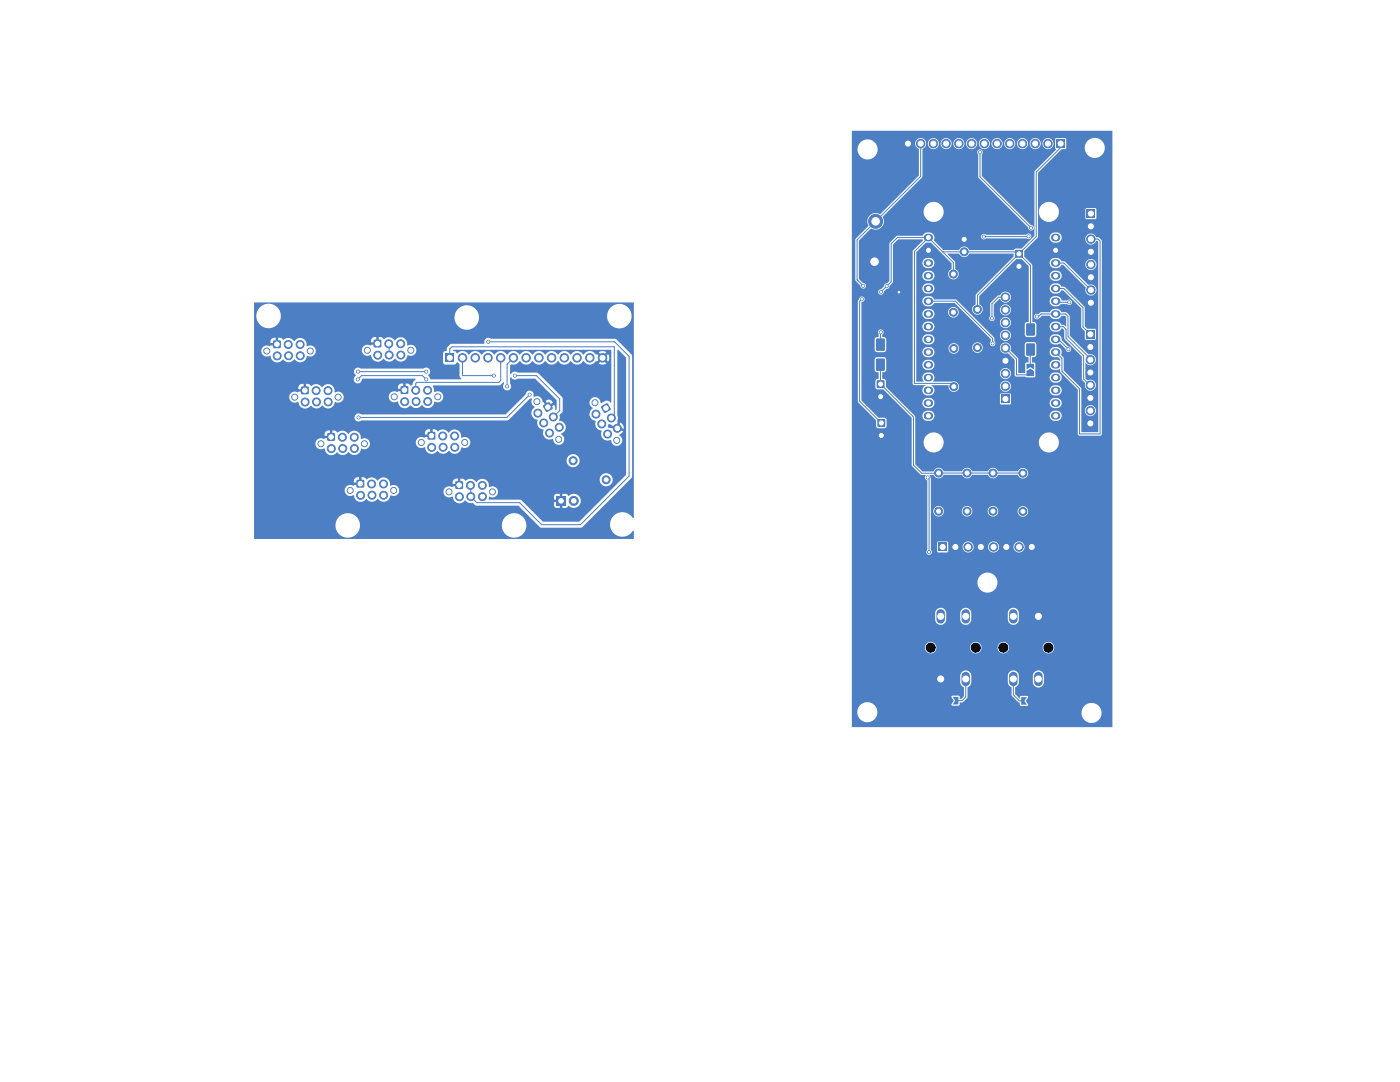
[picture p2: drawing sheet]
<svg xmlns="http://www.w3.org/2000/svg" width="279mm" height="216mm" viewBox="0 0 279 216" stroke-linecap="round" stroke-linejoin="round" font-family="sans-serif">
<path d="M216.9 41.8h1.7v1.7h-1.7z" fill="#4d7fc4"/>
<g fill="#4d7fc4" stroke="#4d7fc4" stroke-width=".2">
<circle cx="217.7" cy="45.2" r=".85"/>
<circle cx="217.7" cy="47.7" r=".85"/>
<circle cx="217.7" cy="50.2" r=".85"/>
<circle cx="217.7" cy="52.8" r=".85"/>
<circle cx="217.7" cy="55.3" r=".85"/>
<circle cx="217.7" cy="57.9" r=".85"/>
<circle cx="217.7" cy="60.4" r=".85"/>
</g>
<path d="M111.1 99h1.8v1.8h-1.8z" fill="#4d7fc4"/>
<g fill="#4d7fc4" stroke="#4d7fc4" stroke-width=".2">
<circle cx="114.5" cy="99.9" r=".9"/>
<circle cx="58.8" cy="79.2" r=".6"/>
<circle cx="67.5" cy="79.2" r=".6"/>
</g>
<path d="M60.1 77.2l.2-.1h1.2l.1 .3v1.2l-.2 .1-1.2-.1-.2-.2z" fill="#4d7fc4"/>
<g fill="#4d7fc4" stroke="#4d7fc4" stroke-width=".2">
<circle cx="63.1" cy="77.9" r=".8"/>
<circle cx="65.5" cy="77.9" r=".8"/>
<circle cx="65.5" cy="80.2" r=".8"/>
<circle cx="63.2" cy="80.2" r=".8"/>
<circle cx="60.9" cy="80.2" r=".8"/>
<circle cx="69.9" cy="97.9" r=".6"/>
<circle cx="78.6" cy="97.9" r=".6"/>
</g>
<path d="M71.2 95.8l.2-.1 1.2 .1 .1 .2v1.2l-.3 .1h-1.2l-.1-.3z" fill="#4d7fc4"/>
<g fill="#4d7fc4" stroke="#4d7fc4" stroke-width=".2">
<circle cx="74.2" cy="96.6" r=".8"/>
<circle cx="76.5" cy="96.6" r=".8"/>
<circle cx="76.6" cy="98.8" r=".8"/>
<circle cx="74.2" cy="98.8" r=".8"/>
<circle cx="72" cy="98.8" r=".8"/>
</g>
<path d="M210.8 27.8h1.7v1.7h-1.7z" fill="#4d7fc4"/>
<g fill="#4d7fc4" stroke="#4d7fc4" stroke-width=".2">
<circle cx="209.1" cy="28.7" r=".85"/>
<circle cx="206.6" cy="28.7" r=".85"/>
<circle cx="204.1" cy="28.7" r=".85"/>
<circle cx="201.5" cy="28.7" r=".85"/>
<circle cx="199" cy="28.7" r=".85"/>
<circle cx="196.4" cy="28.7" r=".85"/>
<circle cx="193.9" cy="28.7" r=".85"/>
<circle cx="191.4" cy="28.7" r=".85"/>
<circle cx="188.8" cy="28.7" r=".85"/>
<circle cx="186.3" cy="28.7" r=".85"/>
<circle cx="183.7" cy="28.7" r=".85"/>
<circle cx="181.2" cy="28.7" r=".85"/>
<circle cx="190.3" cy="77.1" r=".8"/>
<circle cx="190.3" cy="69.5" r=".8"/>
<circle cx="84.1" cy="88.3" r=".6"/>
<circle cx="92.8" cy="88.3" r=".6"/>
</g>
<path d="M85.4 86.3l.2-.2 1.2 .1 .1 .2v1.2l-.3 .1h-1.2l-.1-.2z" fill="#4d7fc4"/>
<g fill="#4d7fc4" stroke="#4d7fc4" stroke-width=".2">
<circle cx="88.4" cy="87" r=".8"/>
<circle cx="90.7" cy="87" r=".8"/>
<circle cx="90.8" cy="89.2" r=".8"/>
<circle cx="88.4" cy="89.2" r=".8"/>
<circle cx="86.2" cy="89.3" r=".8"/>
<circle cx="89.6" cy="98.1" r=".6"/>
<circle cx="98.3" cy="98.1" r=".6"/>
</g>
<path d="M90.9 96.1l.2-.1h1.2l.1 .3v1.2l-.3 .1-1.1-.1-.2-.2z" fill="#4d7fc4"/>
<g fill="#4d7fc4" stroke="#4d7fc4" stroke-width=".2">
<circle cx="93.9" cy="96.8" r=".8"/>
<circle cx="96.3" cy="96.8" r=".8"/>
<circle cx="96.3" cy="99.1" r=".8"/>
<circle cx="94" cy="99.1" r=".8"/>
<circle cx="91.7" cy="99.1" r=".8"/>
<circle cx="190.3" cy="54.7" r=".8"/>
<circle cx="190.3" cy="62.3" r=".8"/>
</g>
<path d="M199.8 78.8h1.7v1.7h-1.7z" fill="#4d7fc4"/>
<g fill="#4d7fc4" stroke="#4d7fc4" stroke-width=".2">
<circle cx="200.7" cy="77.1" r=".85"/>
<circle cx="200.7" cy="74.5" r=".85"/>
<circle cx="200.7" cy="72" r=".85"/>
<circle cx="200.7" cy="69.4" r=".85"/>
<circle cx="200.7" cy="66.9" r=".85"/>
<circle cx="200.7" cy="64.4" r=".85"/>
<circle cx="200.7" cy="61.8" r=".85"/>
<circle cx="200.7" cy="59.3" r=".85"/>
<circle cx="53.2" cy="70" r=".6"/>
<circle cx="61.9" cy="70" r=".6"/>
</g>
<path d="M54.6 67.9h1.2l.2 .1 .1 1.2-.2 .2-1.1 .1-.3-.1v-1.2z" fill="#4d7fc4"/>
<g fill="#4d7fc4" stroke="#4d7fc4" stroke-width=".2">
<circle cx="57.5" cy="68.7" r=".8"/>
<circle cx="59.9" cy="68.7" r=".8"/>
<circle cx="59.9" cy="71" r=".8"/>
<circle cx="57.6" cy="71" r=".8"/>
<circle cx="55.3" cy="71" r=".8"/>
<circle cx="78.7" cy="79.2" r=".6"/>
<circle cx="87.4" cy="79.2" r=".6"/>
</g>
<path d="M80 77.1l.2-.1 1.2 .1 .1 .2v1.2l-.3 .1h-1.2l-.1-.3z" fill="#4d7fc4"/>
<g fill="#4d7fc4" stroke="#4d7fc4" stroke-width=".2">
<circle cx="83" cy="77.9" r=".8"/>
<circle cx="85.3" cy="77.9" r=".8"/>
<circle cx="85.4" cy="80.1" r=".8"/>
<circle cx="83" cy="80.1" r=".8"/>
<circle cx="80.8" cy="80.2" r=".8"/>
<circle cx="174.5" cy="52.2" r="1.4"/>
<circle cx="107.2" cy="80.2" r=".6"/>
<circle cx="111.5" cy="87.7" r=".6"/>
</g>
<path d="M108.4 80.8l1-.5h.3l.6 1v.2l-1 .7h-.3l-.6-1z" fill="#4d7fc4"/>
<g fill="#4d7fc4" stroke="#4d7fc4" stroke-width=".2">
<circle cx="110.4" cy="83.2" r=".8"/>
<circle cx="111.6" cy="85.3" r=".8"/>
<circle cx="109.7" cy="86.4" r=".8"/>
<circle cx="108.5" cy="84.4" r=".8"/>
<circle cx="107.3" cy="82.4" r=".8"/>
<circle cx="198.2" cy="94.4" r=".8"/>
<circle cx="198.2" cy="102" r=".8"/>
<circle cx="193" cy="94.4" r=".8"/>
<circle cx="193" cy="102" r=".8"/>
<circle cx="64" cy="88.5" r=".6"/>
<circle cx="72.7" cy="88.5" r=".6"/>
</g>
<path d="M65.4 86.4h1.2l.2 .1 .1 1.2-.1 .2-1.2 .1-.3-.1v-1.2z" fill="#4d7fc4"/>
<g fill="#4d7fc4" stroke="#4d7fc4" stroke-width=".2">
<circle cx="68.3" cy="87.2" r=".8"/>
<circle cx="70.7" cy="87.2" r=".8"/>
<circle cx="70.7" cy="89.5" r=".8"/>
<circle cx="68.4" cy="89.5" r=".8"/>
<circle cx="66.1" cy="89.5" r=".8"/>
<circle cx="118.7" cy="80.4" r=".6"/>
<circle cx="123.1" cy="87.9" r=".6"/>
</g>
<path d="M120 81l1-.5h.2l.7 1v.2l-1 .7h-.3l-.6-1z" fill="#4d7fc4"/>
<g fill="#4d7fc4" stroke="#4d7fc4" stroke-width=".2">
<circle cx="122" cy="83.4" r=".8"/>
<circle cx="123.2" cy="85.5" r=".8"/>
<circle cx="121.3" cy="86.6" r=".8"/>
<circle cx="120.1" cy="84.6" r=".8"/>
<circle cx="118.9" cy="82.6" r=".8"/>
<circle cx="187.3" cy="94.4" r=".8"/>
<circle cx="187.3" cy="102" r=".8"/>
<circle cx="174.7" cy="44.2" r="1.4"/>
</g>
<g fill="none" stroke="#4d7fc4" stroke-width="1.5">
<path d="M185.1 47.4h.4M185.1 49.9h.4M185.1 52.5h.4M185.1 55h.4M185.1 57.6h.4M210.5 47.4h.4M210.5 49.9h.4M210.5 52.5h.4M210.5 55h.4M210.5 57.6h.4M185.1 60.1h.4M185.1 62.6h.4"/>
<path d="M185.1 65.2h.4M185.1 67.7h.4M185.1 70.3h.4M185.1 72.8h.4M185.1 75.3h.4M185.1 77.9h.4M210.5 60.1h.4M210.5 62.6h.4M210.5 65.2h.4M210.5 67.7h.4M210.5 70.3h.4M210.5 72.8h.4"/>
<path d="M210.5 75.3h.4M210.5 77.9h.4M185.1 80.4h.4M185.1 83h.4M210.5 80.4h.4M210.5 83h.4"/>
</g>
<path d="M216.8 65.9h1.7v1.7h-1.7z" fill="#4d7fc4"/>
<g fill="#4d7fc4" stroke="#4d7fc4" stroke-width=".2">
<circle cx="217.6" cy="69.2" r=".85"/>
<circle cx="217.6" cy="71.8" r=".85"/>
<circle cx="217.6" cy="74.3" r=".85"/>
<circle cx="217.6" cy="76.9" r=".85"/>
<circle cx="217.6" cy="79.4" r=".85"/>
<circle cx="217.6" cy="81.9" r=".85"/>
<circle cx="217.6" cy="84.5" r=".85"/>
</g>
<path d="M187.3 108.3h1.7v1.7h-1.7z" fill="#4d7fc4"/>
<g fill="#4d7fc4" stroke="#4d7fc4" stroke-width=".2">
<circle cx="190.7" cy="109.1" r=".85"/>
<circle cx="193.2" cy="109.1" r=".85"/>
<circle cx="195.7" cy="109.1" r=".85"/>
<circle cx="198.3" cy="109.1" r=".85"/>
<circle cx="200.8" cy="109.1" r=".85"/>
<circle cx="203.4" cy="109.1" r=".85"/>
<circle cx="205.9" cy="109.1" r=".85"/>
<circle cx="204.1" cy="94.4" r=".8"/>
<circle cx="204.1" cy="102" r=".8"/>
<circle cx="73.3" cy="69.9" r=".6"/>
<circle cx="82" cy="69.9" r=".6"/>
</g>
<path d="M74.6 67.9l.2-.2 1.2 .1 .1 .2v1.2l-.2 .1h-1.2l-.2-.2z" fill="#4d7fc4"/>
<g fill="#4d7fc4" stroke="#4d7fc4" stroke-width=".2">
<circle cx="77.6" cy="68.6" r=".8"/>
<circle cx="80" cy="68.6" r=".8"/>
<circle cx="80" cy="70.8" r=".8"/>
<circle cx="77.7" cy="70.8" r=".8"/>
<circle cx="75.4" cy="70.9" r=".8"/>
<circle cx="192.4" cy="50.2" r=".8"/>
<circle cx="192.4" cy="47.7" r=".8"/>
</g>
<g fill="#4d7fc4">
<path d="M188.8 139.1h1l.5 .7-.5 .8h-1z"/>
<path d="M190.1 139.1h1.2v1.5h-1.2l.5-.8z"/>
<path d="M204.8 64.6h1.7v2.3h-1.7z"/>
<path d="M204.8 68.6h1.7v2.3h-1.7z"/>
</g>
<g fill="#4d7fc4" stroke="#4d7fc4" stroke-width=".2">
<circle cx="195.1" cy="61.7" r=".8"/>
<circle cx="195.1" cy="69.4" r=".8"/>
</g>
<g fill="#4d7fc4">
<path d="M174.9 71.6h1.6v2.3h-1.6z"/>
<path d="M174.9 67.6h1.6v2.3h-1.6z"/>
</g>
<path d="M187.7 122.4v1.2M187.7 134.9v1.2M192.7 122.4v1.2M192.7 134.9v1.2" fill="none" stroke="#4d7fc4" stroke-width="1.7"/>
<g fill="#4d7fc4">
<path d="M204.9 74l.7-.5 .8 .5v1h-1.5z"/>
<path d="M204.9 72.6h1.5v1.1l-.8-.5-.7 .5z"/>
</g>
<g fill="#4d7fc4" stroke="#4d7fc4" stroke-width=".2">
<circle cx="114.4" cy="91.9" r=".8"/>
<circle cx="121" cy="95.7" r=".8"/>
</g>
<path d="M175.2 83.7h1.4v1.4h-1.4z" fill="#4d7fc4"/>
<circle cx="175.9" cy="86.9" r=".8" fill="#4d7fc4" stroke="#4d7fc4" stroke-width=".2"/>
<path d="M202.6 49.9h1.5v1.5h-1.5z" fill="#4d7fc4"/>
<circle cx="203.3" cy="53.1" r=".8" fill="#4d7fc4" stroke="#4d7fc4" stroke-width=".2"/>
<path d="M88.9 70.6h1.7v1.7h-1.7z" fill="#4d7fc4"/>
<g fill="#4d7fc4" stroke="#4d7fc4" stroke-width=".2">
<circle cx="92.3" cy="71.4" r=".85"/>
<circle cx="94.8" cy="71.4" r=".85"/>
<circle cx="97.4" cy="71.4" r=".85"/>
<circle cx="99.9" cy="71.4" r=".85"/>
<circle cx="102.5" cy="71.4" r=".85"/>
<circle cx="105" cy="71.4" r=".85"/>
<circle cx="107.5" cy="71.4" r=".85"/>
<circle cx="110.1" cy="71.4" r=".85"/>
<circle cx="112.6" cy="71.4" r=".85"/>
<circle cx="115.2" cy="71.4" r=".85"/>
<circle cx="117.7" cy="71.4" r=".85"/>
<circle cx="120.2" cy="71.4" r=".85"/>
</g>
<g fill="#4d7fc4">
<path d="M205.3 139.1h1v1.5h-1l-.5-.7z"/>
<path d="M203.8 139.1h1.1l-.5 .8 .5 .7h-1.1z"/>
</g>
<path d="M202.2 122.4v1.2M202.2 134.9v1.2M207.2 122.4v1.2M207.2 134.9v1.2" fill="none" stroke="#4d7fc4" stroke-width="1.7"/>
<path d="M175 75.9h1.5v1.5h-1.5z" fill="#4d7fc4"/>
<g fill="#4d7fc4" stroke="#4d7fc4" stroke-width=".2">
<circle cx="175.8" cy="79.1" r=".8"/>
<circle cx="213.2" cy="69.7" r=".3"/>
<circle cx="205.8" cy="45.5" r=".3"/>
<circle cx="195.6" cy="30.4" r=".3"/>
<circle cx="179.4" cy="58.3" r=".25"/>
<circle cx="196.3" cy="47.2" r=".3"/>
<circle cx="205.3" cy="47.2" r=".3"/>
<circle cx="213.4" cy="60.3" r=".3"/>
<circle cx="85" cy="75.7" r=".3"/>
<circle cx="71.4" cy="75.7" r=".3"/>
<circle cx="175.8" cy="66.3" r=".3"/>
<circle cx="175.8" cy="58.3" r=".3"/>
<circle cx="177" cy="57.1" r=".3"/>
<circle cx="206.9" cy="63.2" r=".3"/>
<circle cx="172" cy="59.7" r=".3"/>
<circle cx="172.3" cy="57" r=".3"/>
<circle cx="101.2" cy="77.1" r=".3"/>
<circle cx="97.4" cy="68.2" r=".3"/>
<circle cx="198" cy="63.5" r=".3"/>
<circle cx="198.1" cy="68.5" r=".3"/>
<circle cx="85" cy="74.1" r=".3"/>
<circle cx="71.4" cy="74.1" r=".3"/>
<circle cx="98.5" cy="75" r=".3"/>
<circle cx="102.7" cy="75" r=".3"/>
<circle cx="105.7" cy="78.7" r=".3"/>
<circle cx="71.6" cy="83.3" r=".3"/>
<circle cx="185.1" cy="95.3" r=".3"/>
<circle cx="185.4" cy="110.2" r=".3"/>
</g>
<g fill="none" stroke="#4d7fc4" stroke-width=".2">
<path d="M183.7 28.7v6.5l-12.6 12.7v7.9l1.2 1.2M195.6 30.4v4.9l10.2 10.2M211.7 28.7v.7l-4.9 4.9v12.9l-11.7 11.7v2.8M172 59.7l-.4 .5v19.9l4.3 4.3M185.3 47.4l-2.8 2.8v26.3h7.2l.6 .7M185.3 47.4h-6.2l-1.2 1.3v7.5l-2.1 2.1M185.3 47.4l5 5v2.3M188.1 50.3h14.9l2.7 2.7v12.8M200.7 59.3h-1.4l-1.3 1.3v2.9M205.3 47.2h-9M210.7 52.5h1.6l5.4 5.4M210.7 57.6h1.6l3.8 3.8v3.8l1.5 1.5"/>
<path d="M217.7 47.7h1.4l.4 .4v38.5h-4.1v-9l-3.5-3.5v-2.6l-1.2-1.2M71.4 75.7l.7-.7h12.2l.8 .7M71.5 74.2h13.6M77.6 68.6l.1 2.2M89.8 71.4v-1.8l.4-.4h32.4v13.6l-.6 .6M92.3 71.4v3.6h6.2M97.4 68.2h25.2l2.9 2.9v23.9l-9.7 9.7h-7.7l-4.4-4.4h-8.5l-1.2-1.2-.1-2.3M99.9 71.4v4.5l-.3 .4h-16.4l-.2 .2v1.5M102.5 71.4l-1.3 1.3v4.4M102.8 75h4.2l4.7 4.6v2.4l-1.3 1.2M105.7 78.8l-4.5 4.5h-29.7M175.7 72.8v3.8l6.6 6.6v9.6l1.6 1.6h20.2"/>
<path d="M175.8 66.3l-.1 2.5M185.3 60.1h5.4l7.4 7.4v1M195.1 69.4l-.3 .3M200.7 69.5l2.2 2.1v3.2h2.1l.3-.3M205.6 69.8v3.3M205.7 69.7l-.4 .5M206.9 63.2h.4l.5-.6 4.8 .1 .5 .4v4l4.5 4.5v.2M210.7 67.7h.6l1.9 2M210.7 60.1l.2 .2h2.5M210.7 65.2h1.5l.5 .5v1.8l3.6 3.5v4.6l1.3 1.3M210.7 62.6v.1M185.1 95.3l.3 .3v14.6"/>
<path d="M192.7 135.5v3.6l-.7 .7h-1.2M202.2 135.5v3.1l1.3 1.3h.8"/>
</g>
<g fill="#4d7fc4">
<path d="M170 26.1h52v119h-51.9l-.1-3.1h1.1a2 2 0 0 0 1.9 2.1 2 2 0 0 0 2.1-2l40.7 .1a2 2 0 0 0 2.9 1.9 2 2 0 0 0 .4-3.4 2 2 0 0 0-3.2 1.2l-.1 .2h-40.7l-.2-.9-.5-.6h15.5l.2 .2h1.3l.1-.6 .7-.1 .9-.9v-2l.5-.4 .2-.5v-1.5h7.3l.1 1.5 .2 .5 .5 .3 .1 1.8 1.2 1.2 .3 .1 .2 .6h1.4l.1-.2-.4-.7 .4-.9-.3-.1h-1.1h-.2l-.1 .5-.9-.9v-1.4a1.1 1.1 0 0 0 .7-.9v-1.4h2.8l.1 1.5a1.11 1.11 0 0 0 1.1 .9 1.11 1.11 0 0 0 1-1v-1.6a1.11 1.11 0 0 0-1.2-.8 1.11 1.11 0 0 0-1 1h-2.8v-.2a1.11 1.11 0 0 0-1.2-.8 1.11 1.11 0 0 0-1 1h-7.3v-.2a1.11 1.11 0 0 0-1.2-.8 1.11 1.11 0 0 0-1 1l.1 1.5 .2 .5 .5 .4v1.7l-.5 .5-.3 .1-.2-.7h-1.4l-.1 .3 .4 .7-.4 .8h-15.5a2 2 0 0 0-3.3 1.4h-1.1v-12.9h14.6v.2a1.15 1.15 0 0 0 1.2 1.1 1.15 1.15 0 0 0 1.1-1.3h6.7v.2a1.15 1.15 0 0 0 1.2 1.1 1.15 1.15 0 0 0 1.1-1.3h3.2v.2a1.15 1.15 0 0 0 1.2 1.1 1.15 1.15 0 0 0 1.1-1.3h6.7v.2a1.15 1.15 0 0 0 1.7 .9 1.15 1.15 0 0 0 0-2 1.15 1.15 0 0 0-1.7 .9h-6.7v-.1a1.15 1.15 0 0 0-1.3-.9 1.15 1.15 0 0 0-1 1h-3.2v-.1a1.15 1.15 0 0 0-1.3-.9 1.15 1.15 0 0 0-1 1h-6.7v-.1a1.15 1.15 0 0 0-1.3-.9 1.15 1.15 0 0 0-1 1h-14.6v-6.8h16.6v1.4a1.11 1.11 0 0 0 1.1 1 1.11 1.11 0 0 0 1.1-1v-1.4h2.8l.1 1.5a1.11 1.11 0 0 0 1.1 .9 1.11 1.11 0 0 0 1-1v-1.4h7.3l.1 1.5a1.11 1.11 0 0 0 1.1 .9 1.11 1.11 0 0 0 1-1v-1.6a1.11 1.11 0 0 0-1.2-.8 1.11 1.11 0 0 0-1 1h-7.3v-.2a1.11 1.11 0 0 0-1.2-.8 1.11 1.11 0 0 0-1 1h-2.8v-.2a1.11 1.11 0 0 0-1.2-.8 1.11 1.11 0 0 0-1 1h-16.6v-6.2l25.1 .1a2 2 0 0 0 2.8 1.9 2 2 0 0 0 .4-3.4 2 2 0 0 0-3.2 1.2v.2h-25.1v-56h1.2v20l3.6 3.7v1.3l.2 .2 .3 .2 1.2-.1 .4-.3v-1.3l-.1-.3-.3-.1-1.2-.1-3.4-3.4v-8.2h2.7v2.1a.57 .57 0 0 0 .7 .5v1.3a.55 .55 0 0 0-.6 .5v1.1l.1 .4 .3 .1h1.2l5.6 5.6v9.5l1.8 1.9 1 .2a.6 .6 0 0 0 .4 1v13.9a.56 .56 0 0 0-.1 .8 .56 .56 0 0 0 .9-.1 .56 .56 0 0 0-.1-.8v-1.4h1.2v1.7l.3 .2h1.8l.1-.2v-.9h2.9v.1a1.11 1.11 0 0 0 1.2 1 1.11 1.11 0 0 0 1-1.1h2.9v.1a1.11 1.11 0 0 0 1.2 1 1.11 1.11 0 0 0 1-1.1h2.9v.1a1.11 1.11 0 0 0 1.6 .9 1.11 1.11 0 0 0 0-1.9 1.11 1.11 0 0 0-1.6 .9h-2.9v-.2a1.11 1.11 0 0 0-1.2-.9 1.11 1.11 0 0 0-1 1.1h-2.9v-.2a1.11 1.11 0 0 0-1.2-.9 1.11 1.11 0 0 0-1 1.1h-2.9v-.9l-.2-.2h-1.7l-.3 .3h-1.2v-6.4h.5a1.06 1.06 0 0 0 1 1.2 1.06 1.06 0 0 0 1.1-1.2h3.5v.2a1.06 1.06 0 0 0 1.2 1 1.06 1.06 0 0 0 1-1.2h3v.2a1.06 1.06 0 0 0 1.2 1 1.06 1.06 0 0 0 .9-1.2h3.9v.3a1.06 1.06 0 0 0 1.6 .7 1.06 1.06 0 0 0 0-1.8 1.06 1.06 0 0 0-1.6 .8h-3.9a1.06 1.06 0 0 0-1-.9 1.06 1.06 0 0 0-1.1 .9h-3l-.1-.2a1.06 1.06 0 0 0-1.1-.7 1.06 1.06 0 0 0-1 .9h-3.5l-.1-.2a1.06 1.06 0 0 0-1.1-.7 1.06 1.06 0 0 0-.9 .9h-.5v-6.4l-.3-.7h.8a1.1 1.1 0 0 0 1 .6 1.1 1.1 0 0 0 1-.7l3.7 .1a1.08 1.08 0 0 0 1 .6 1.08 1.08 0 0 0 1-.7l3.2 .1a1.08 1.08 0 0 0 1 .6 1.08 1.08 0 0 0 1-.7l3.9 .1a1.06 1.06 0 0 0 1.7 .4 1.06 1.06 0 0 0 0-1.7 1.06 1.06 0 0 0-1.7 .5h-3.9a1.08 1.08 0 0 0-1.1-.7 1.08 1.08 0 0 0-1 .7h-3.1a1.08 1.08 0 0 0-1-.7 1.08 1.08 0 0 0-1 .7h-3.7a1.08 1.08 0 0 0-1-.7 1.08 1.08 0 0 0-1 .8h-2.2l-1.4-1.5v-4.4h1.6a2 2 0 0 0 2 2.1 2 2 0 0 0 2-2.1h19a2 2 0 0 0 2.9 1.9 2 2 0 0 0 .4-3.4 2 2 0 0 0-3.2 1.2l-.1 .3h-19a2 2 0 0 0-2-1.9 2 2 0 0 0-2 1.9h-1.6v-5l-.2-.3h1.6a1.02 1.02 0 0 0 .9 1.1 1.12 1.12 0 0 0 1.5-1.1h23v.2a1.02 1.02 0 0 0 .9 .9 1.1 1.1 0 0 0 1.4-1.3l-.4-.6-1-.2a1.02 1.02 0 0 0-.9 1h-23l-.2-.6-.3-.2-1-.2a1.02 1.02 0 0 0-.9 1h-1.6l-2.6-2.6h4.2v.2a1.02 1.02 0 0 0 .9 .9 1.1 1.1 0 0 0 1.4-1.3l-.4-.6-1-.1-.7 .4-.2 .5h-4.2l-3.1-3.1v-1.2a.57 .57 0 0 0-.7-.4v-1.3l.5-.1 .3-.3v-2.2l-.2-.3-.3-.1h-1.4l-.3 .1-.1 .3h-2.7v-4h2.7v2.1l.1 .3 .3 .2h1.4l.3-.2 .2-.3v-2.1l-.3-.4h-.5v-.5a.57 .57 0 0 0 .2-.8 .57 .57 0 0 0-.9-.2 .57 .57 0 0 0 0 .9l-.1 .6a.61 .61 0 0 0-.7 .4h-2.7v-7.4a.57 .57 0 0 0 .7-.5 .57 .57 0 0 0-.6-.6 .57 .57 0 0 0-.6 .6l-.2 .3h-1.2v-1.9h5.2a.57 .57 0 0 0 .6 .6 .57 .57 0 0 0 .6-.6l.5-.5a.58 .58 0 0 0 .6-.7l.7-.7v-7.5l1.1-1h4.8l.1 .2-2.1 2.1v26.4l.4 .4h2.2a1.07 1.07 0 0 0-.6 1.1 1.07 1.07 0 0 0 .9 .9l1-.2h13.6v1.8l.2 .2h1.7l.2-.1 .1-.3h7.7a1.02 1.02 0 0 0 .9 1.1 1.1 1.1 0 0 0 1.4-1.3l-.4-.6-1-.1-.7 .4-.2 .5h-7.7v-1.6l-.3-.2h-1.7l-.2 .2h-13.6h.1a1.07 1.07 0 0 0-.3-1.8h3.5a1.07 1.07 0 0 0 1 1.3 1.07 1.07 0 0 0 1.1-1.2h8.2v.2a1.11 1.11 0 0 0 .7 .9 1.11 1.11 0 0 0 1.2-.3h8v.2a1.02 1.02 0 0 0 .9 .9 1.1 1.1 0 0 0 1.4-1.3l-.4-.6-1-.1-.7 .3-.2 .6h-8a1.11 1.11 0 0 0-.4-1.8 1.11 1.11 0 0 0-1.5 1h-8.2a1.21 1.21 0 0 0-1.7-.9h-3.5a1.01 1.01 0 0 0-.2-1.7h13.6v.2a1.11 1.11 0 0 0 1.6 .9 1.11 1.11 0 0 0 0-1.9 1.11 1.11 0 0 0-1.6 .8h-13.6l-1-.1a1.07 1.07 0 0 0-.6 1.8h-1.5v-3.4h1.2a1.02 1.02 0 0 0 .9 1.1 1.1 1.1 0 0 0 1.4-1.3l-.4-.6-1-.1a1.02 1.02 0 0 0-.9 .9h-1.2v-2.5h1.2l.2 .7 .6 .4a1.2 1.2 0 0 0 1.5-.7 1.01 1.01 0 0 0-.4-1.2h3.3v.2a1.06 1.06 0 0 0 1.2 1 1.06 1.06 0 0 0 .9-1.3h2.6v.2a1.06 1.06 0 0 0 1.1 .9 1.06 1.06 0 0 0 1-1h3.5v.1a1.15 1.15 0 0 0 1.6 1l1.3 1.3v3l.1 .3h2l.3 .2 4.6-.1 .2 .8 .7 .4a1.1 1.1 0 0 0 1.4-1.4l-.4-.6-1-.1-.7 .4-.2 .5h-3l.1-2.6-.1-.2-.5-.1v-1l.7-.2 .1-.9h2.7v.4l.3 .5 .6 .2h.8l.4 .3v.4l-1.2-.2a1.02 1.02 0 0 0-.9 1 1.02 1.02 0 0 0 .9 1l1.2-.2v.7l3.5 3.5 .1 9 .2 .1h4.4l.1-.3v-38.5l-.5-.7-.6-.1a1.12 1.12 0 0 0-1.8-.4 1.12 1.12 0 0 0 .1 1.8 1.12 1.12 0 0 0 1.7-.6l.4 .2v37.9h-3.4v-4.3h.7a1.11 1.11 0 0 0 1.5 1.1 1.11 1.11 0 0 0 .3-1.9 1.11 1.11 0 0 0-1.8 .6v.2h-.7v-4.4l-3.5-3.6v-2.4l-.5-.7a1.02 1.02 0 0 0-.8-1.6l-1 .2-.3 .2-.2 .6h-2.7v-1.5l-.1-.3-.3-.2-1.5 .1-.4 .3v2.3a.59 .59 0 0 0 .7 .4v1l-.6 .2v1.9h-1.3l-.1-2.9-1.5-1.6a1.11 1.11 0 0 0-.8-1.5 1.11 1.11 0 0 0-1.3 1h-3.5v-.1a1.06 1.06 0 0 0-1-1 1.06 1.06 0 0 0-1.1 1l-2.6-.1a1.06 1.06 0 0 0-1.2-.7 1.06 1.06 0 0 0-.9 .9h-3.3l-1-.2-.7 .4-.2 .6h-1.2v-2.6h1.2a1.02 1.02 0 0 0 .9 1.1 1.1 1.1 0 0 0 1.4-1.3l-.4-.6-1-.1a1.02 1.02 0 0 0-.9 .9h-1.2v-2.5h1.2v.2a1.02 1.02 0 0 0 .9 .9 1.1 1.1 0 0 0 1.4-1.3l-.4-.6-1-.1-.7 .3-.2 .6h-1.2v-2.6h1.2a1.02 1.02 0 0 0 .9 1.2 1.1 1.1 0 0 0 1.4-1.4v-.1h2.8v.2a1.06 1.06 0 0 0 1.6 .8 1.06 1.06 0 0 0 0-1.8 1.06 1.06 0 0 0-1.6 .8h-2.8l-.4-.5-1-.1a1.02 1.02 0 0 0-.9 .9h-1.2v-2.5h1.2v.2a1.02 1.02 0 0 0 .9 .9l1-.1 .5-.5h4l7.2 7.2v.4a.57 .57 0 0 0 0 .8 .57 .57 0 0 0 .8 0 .57 .57 0 0 0-.1-.8v-.7l-.5-.6h1.7v.2a1.11 1.11 0 0 0 .7 1 1.11 1.11 0 0 0 1.2-.4h8v.2a1.02 1.02 0 0 0 .9 .9h.6l.5-.2 1.2 1.1a.56 .56 0 0 0 .5 .6 .56 .56 0 0 0 .6-.6 .56 .56 0 0 0-.6-.5l-1.3-1.3a1.02 1.02 0 0 0-.9-1.1l-1 .1-.3 .3-.2 .5h-8a1.11 1.11 0 0 0-.4-1.7 1.11 1.11 0 0 0-1.5 .9h-1.7l-2.5-2.5h4.2a1.11 1.11 0 0 0 1.5 1.1 1.11 1.11 0 0 0 .3-1.9 1.11 1.11 0 0 0-1.8 .6v.2h-4.2l-.9-.8h2.9a.56 .56 0 0 0 .8 .5 .56 .56 0 0 0 .1-.9v-1.4h1.3a1.11 1.11 0 0 0 1.5 1.2 1.11 1.11 0 0 0 .3-1.9 1.11 1.11 0 0 0-1.8 .6v.1h-1.3v-.9l1.1-1.1h.2a1.11 1.11 0 0 0 1.7 .4 1.11 1.11 0 0 0 0-1.8 1.11 1.11 0 0 0-1.7 .6l-.5 .1-1.5 1.5v2.6l-.2 .4h-2.9l-3.7-3.7-4.4-.1a1.02 1.02 0 0 0-.8-.6l-1 .1-.3 .3-.2 .5h-1.2v-2.5h1.2l.2 .7 .7 .4a1.12 1.12 0 0 0 1.5-1.1l-.2-.6-.3-.2-1-.2a1.02 1.02 0 0 0-.9 1h-1.2v-2.6h1.2v.2a1.02 1.02 0 0 0 .9 .9 1.1 1.1 0 0 0 1.4-1.3l-.4-.6-1-.1-.7 .4-.2 .5h-1.2v-2.5h1.2a1.02 1.02 0 0 0 .9 1.1 1.1 1.1 0 0 0 1.4-1.3l-.4-.6-1-.1-.7 .3-.2 .6h-1.2v-2.1l1.9-1.9h1l4.1 4.1v1.2a1.07 1.07 0 0 0-.5 1.6 1.07 1.07 0 0 0 1.7 0 1.07 1.07 0 0 0-.5-1.6v-1.4l-1.5-1.6 2.3-.1a1.1 1.1 0 0 0 1 .7 1.1 1.1 0 0 0 1-.7l8.9 .1v.5l-7.5 7.5-.1 2a1.06 1.06 0 0 0-.4 1.7 1.06 1.06 0 0 0 1.7-.1 1.06 1.06 0 0 0-.6-1.6v-1.6l7.4-7.4h1.1l1.4 1.4v11.1l-.5 .1-.3 .4v2.2l.4 .3h1.5l.4-.3v-2.3l-.2-.3-.6-.1v-1.1h.4a.6 .6 0 0 0 .4 .6 .6 .6 0 0 0 .7-.2l.5-.5h1.5l.5 .5 1 .2 .5-.3 .3-.4h.7l.3 .3v1.9l-.4-.3-.6-.1-.4-.5-1-.1a1.02 1.02 0 0 0-.9 1 1.02 1.02 0 0 0 .9 1h.8l.3-.2 .3-.5 .3 .1 .3 .3 .1 1.8 3.4 3.4v4.6l.7 .8a1.11 1.11 0 0 0 1 1.4 1.11 1.11 0 0 0 1.1-1.4 1.11 1.11 0 0 0-1.7-.6l-.4-.4v-3.1a1.13 1.13 0 0 0 1.5 .4 1.13 1.13 0 0 0 .5-1.4 1.13 1.13 0 0 0-1.4-.7l-3.7-3.7v-3.9l-.6-.7-1-.1-.5-.6-1-.1-.6 .3-.3 .4h-1.8l-.5 .4a.55 .55 0 0 0-.8 .4h-.4v-3.1h3.5v.2a1.02 1.02 0 0 0 .9 .9h.8l.5-.4h1.3a.56 .56 0 0 0 .8 0 .56 .56 0 0 0-.1-.8 .56 .56 0 0 0-.8 .1h-1a1.03 1.03 0 0 0-.9-.9l-1 .1-.3 .3-.2 .5h-3.5v-2.5h3.5l.2 .7 .7 .4 .8-.1 .3-.1 .3-.5h.4l3.6 3.6v3.8l.7 .8v1.6l.2 .1 1.9-.1v-2l-1.6-.1-.5-.5-.1-3.9-3.9-3.9-.7-.1-.3-.4-.3-.2-.8-.1-.7 .4-.2 .6h-3.5v-2.6h3.5a1.03 1.03 0 0 0 .9 1.1 1.1 1.1 0 0 0 1.4-1.3l-.4-.6-1-.1-.7 .4-.2 .5h-3.5v-2l-.4-.5h3.9v.2a1.02 1.02 0 0 0 .9 .9h.8l.3-.2 .3-.5 .4 .1 4.5 4.5a1.12 1.12 0 0 0 .8 1.6 1.12 1.12 0 0 0 1.3-1.3 1.12 1.12 0 0 0-1.6-.8l-4.2-4.2h3.6a1.11 1.11 0 0 0 1.5 1.1 1.11 1.11 0 0 0 .3-1.9 1.11 1.11 0 0 0-1.8 .6v.2h-3.6l-.5-.5-.7-.1-.4-.5-1-.1a1.02 1.02 0 0 0-.9 .9h-3.9l-1.2-1.2v-1.1l2.7-2.8h2.4a1.02 1.02 0 0 0 .9 1.1 1.1 1.1 0 0 0 1.5-1.3l-.5-.6-1-.1a1.02 1.02 0 0 0-.9 .9h-2.4l.1-5.1h.1a2 2 0 0 0 2.2 2.1 2 2 0 0 0 1.8-2.5h5.3l.1 1.9h1.9l.2-.1v-1.8l-.1-.3h-1.9l-.2 .3h-5.3l-.1-.2a2 2 0 0 0-2.1-1.3 2 2 0 0 0-1.8 1.9h-.1v-7.7l4.7-4.7 .7-.1 .2-.3h3.7a2 2 0 0 0 2.8 2 2 2 0 0 0 .4-3.4 2 2 0 0 0-3.2 1.1v.3h-3.7l-.1-1.8h-2l-.1 .2v1.7l.2 .3-4.3 4.3-.1 12.9-2.5 2.6h-1.2l-.4 .3h-8.9a1.08 1.08 0 0 0-1-.7 1.08 1.08 0 0 0-1 .7h-3.1l-1.9-1.9 .1-.9h9.3l.2 .6a.58 .58 0 0 0 .8-.1h8.1a.56 .56 0 0 0 .8-.1 .56 .56 0 0 0-.1-.8 .56 .56 0 0 0-.8 .2l-8.1-.1a.56 .56 0 0 0-.5-.1 .56 .56 0 0 0-.4 .4h-9.4a1.03 1.03 0 0 0-.8-.7l-1 .1-.5 .5h-5.1l-1.4 1.4-.1 7.6-.5 .5a.6 .6 0 0 0-.6 .7l-.5 .5-.4 .1-.3 .4h-5.2v-10.4h.7v8.1l1 1.1a.56 .56 0 0 0 .6 .6 .56 .56 0 0 0 .5-.6 .56 .56 0 0 0-.6-.5l-.8-.9v-7.6l2.5-2.4a1.69 1.69 0 0 0 2-.3 1.69 1.69 0 0 0 .3-2.1l1.1-1h7a2 2 0 0 0 2.8 1.9 2 2 0 0 0 .5-3.4 2 2 0 0 0-3.2 1.2l-.1 .3h-7l6.8-6.9v-5h10.9l.2 .5 .1 4.7 9.9 9.9a.56 .56 0 0 0 .6 .6 .56 .56 0 0 0 .5-.6 .56 .56 0 0 0-.6-.5l-9.8-9.8v-4.3a.56 .56 0 0 0-.1-.9 .56 .56 0 0 0-.8 .4h-10.9v-.6a1.1 1.1 0 0 0 .7-1.1h.4v.1a1.11 1.11 0 0 0 1.2 1.1 1.11 1.11 0 0 0 1-1.2h.3v.1a1.11 1.11 0 0 0 1.2 1.1 1.11 1.11 0 0 0 1-1.2h.4v.1a1.11 1.11 0 0 0 1.1 1.1 1.11 1.11 0 0 0 1.1-1.2h.3v.1a1.11 1.11 0 0 0 1.2 1.1 1.11 1.11 0 0 0 1-1.2h.3v.1a1.11 1.11 0 0 0 1.2 1.1 1.11 1.11 0 0 0 1-1.2h.4v.1a1.11 1.11 0 0 0 1.2 1.1 1.11 1.11 0 0 0 1-1.2h.3v.1a1.11 1.11 0 0 0 1.2 1.1 1.11 1.11 0 0 0 1-1.2h.4v.1a1.11 1.11 0 0 0 1.1 1.1 1.11 1.11 0 0 0 1.1-1.2h.3v.1a1.11 1.11 0 0 0 1.2 1.1 1.11 1.11 0 0 0 1-1.2h.3v.1a1.11 1.11 0 0 0 1.7 .9 1.11 1.11 0 0 0 0-1.9 1.11 1.11 0 0 0-1.7 .9h-.3v-.2a1.11 1.11 0 0 0-1.2-.8 1.11 1.11 0 0 0-1 1h-.3l-.1-.2a1.11 1.11 0 0 0-1.1-.8 1.11 1.11 0 0 0-1 1h-.4v-.2a1.11 1.11 0 0 0-1.2-.8 1.11 1.11 0 0 0-1 1h-.3v-.2a1.11 1.11 0 0 0-1.2-.8 1.11 1.11 0 0 0-1 1h-.4v-.2a1.11 1.11 0 0 0-1.1-.8 1.11 1.11 0 0 0-1.1 1h-.3v-.2a1.11 1.11 0 0 0-1.2-.8 1.11 1.11 0 0 0-1 1h-.3l-.1-.2a1.11 1.11 0 0 0-1.1-.8 1.11 1.11 0 0 0-1 1h-.4v-.2a1.11 1.11 0 0 0-1.2-.8 1.11 1.11 0 0 0-1 1h-.3v-.2a1.11 1.11 0 0 0-1.2-.8 1.11 1.11 0 0 0-1 1h-.4v-.2a1.12 1.12 0 0 0-1.8-.5 1.12 1.12 0 0 0 .4 1.8v5.3l-7.8 7.8a1.69 1.69 0 0 0-2 .2 1.69 1.69 0 0 0-.3 2.1l-2.6 2.7h-.7v-18.1h1.1a2 2 0 0 0 2.9 1.9 2 2 0 0 0 .4-3.4 2 2 0 0 0-3.2 1.2l-.1 .3h-1.1z"/>
<path d="M121.4 84.7h.6v.2l.9 .2-.1 .5-1.5-.3z"/>
<path d="M50.7 60.4h75.7l.1 42.9-.1 .1a2.48 2.48 0 0 0-3.8-.6 2.48 2.48 0 0 0 .1 3.8 2.48 2.48 0 0 0 3.7-.7l.1 1.5-.1 .1h-75.6l-.1-.1v-2.7h16.3v.3a2.45 2.45 0 0 0 2.5 2.3 2.45 2.45 0 0 0 2.3-2.6h28.4v.3a2.45 2.45 0 0 0 3.7 1.9 2.45 2.45 0 0 0 0-4.1 2.45 2.45 0 0 0-3.7 1.9h-28.4v-.3a2.45 2.45 0 0 0-2.5-2 2.45 2.45 0 0 0-2.3 2.3h-16.3v-6.9h18.1v.2a1.1 1.1 0 0 0 1.7 .8l.1 .1a1.36 1.36 0 0 0 1 1.2 1.36 1.36 0 0 0 1.5-.5 1.43 1.43 0 0 0 2.3-.1 1.39 1.39 0 0 0 1.5 .6 1.39 1.39 0 0 0 1.1-1.3 1.14 1.14 0 0 0 1.7-1 1.14 1.14 0 0 0-1.8-.9 1.39 1.39 0 0 0-.9-1.5 1.39 1.39 0 0 0-1.7 .5 1.45 1.45 0 0 0-2.1-.3 .95 .95 0 0 0-1-.4v.9h-.5v-.9h-.3a.83 .83 0 0 0-.8 1.1h.9v.5h-.9l-.1 .1a1.16 1.16 0 0 0-1.7 .9h-18.1v-6h62.4v.2a1.3 1.3 0 0 0 2 1 1.3 1.3 0 0 0 0-2.2 1.3 1.3 0 0 0-2 1h-62.4v-3.3h12.2v.1a1.19 1.19 0 0 0 1.9 .9 1.4 1.4 0 0 0 1 1.3 1.4 1.4 0 0 0 1.5-.6 1.43 1.43 0 0 0 2.3 0 1.39 1.39 0 0 0 1.5 .5 1.39 1.39 0 0 0 1-1.2 1.13 1.13 0 0 0 1.3-.1 1.13 1.13 0 0 0 .4-1.2h9.2v.2a1.17 1.17 0 0 0 1.8 .8 1.4 1.4 0 0 0 1 1.3 1.4 1.4 0 0 0 1.5-.5 1.42 1.42 0 0 0 2.3-.1 1.39 1.39 0 0 0 1.5 .6 1.39 1.39 0 0 0 1-1.2 1.14 1.14 0 0 0 1.8-1.1 1.14 1.14 0 0 0-1.8-.9 1.39 1.39 0 0 0-.9-1.5 1.39 1.39 0 0 0-1.7 .5 1.45 1.45 0 0 0-2.2-.2 .95 .95 0 0 0-.9-.5v1h-.5v-1h-.4a.83 .83 0 0 0-.7 1.1h.9v.5h-.9l-.1 .1a1.16 1.16 0 0 0-1.7 .9l-9.3-.1a1.25 1.25 0 0 0-1.7-.5 1.39 1.39 0 0 0-.8-1.6 1.39 1.39 0 0 0-1.7 .6 1.45 1.45 0 0 0-2.2-.3 .95 .95 0 0 0-1-.4v.9h-.5v-.9h-.3a.83 .83 0 0 0-.7 1h.9v.5h-.9l-.1 .2a1.16 1.16 0 0 0-1.8 .9h-12.2v-9.3h7v.1a1.1 1.1 0 0 0 1.7 .9h.2a1.36 1.36 0 0 0 1 1.3 1.36 1.36 0 0 0 1.5-.6 1.42 1.42 0 0 0 2.2 0 1.39 1.39 0 0 0 1.6 .6 1.39 1.39 0 0 0 1-1.3 1.14 1.14 0 0 0 1.7-1 1.14 1.14 0 0 0-1.8-.9 1.39 1.39 0 0 0-.9-1.6 1.39 1.39 0 0 0-1.6 .6 1.45 1.45 0 0 0-2.2-.3 .95 .95 0 0 0-1-.4v.9h-.5v-.9h-.3a.83 .83 0 0 0-.8 1h1v.5h-1v.2a1.16 1.16 0 0 0-1.8 .9h-7v-3.6h19.9v.2a.82 .82 0 0 0 .8 .7 .82 .82 0 0 0 .8-.8l.3-.1h10.4v.2l-.5 .5-.1 .4-.3 .2a.95 .95 0 0 0-1-.4v1h-.5v-1h-.3a.83 .83 0 0 0-.8 1.1h.9v.5h-.9l-.1 .1a1.14 1.14 0 0 0-1.7 1 1.14 1.14 0 0 0 1.8 .9 1.4 1.4 0 0 0 1 1.3 1.4 1.4 0 0 0 1.5-.5 1.42 1.42 0 0 0 2.3-.1 1.39 1.39 0 0 0 1.5 .6 1.39 1.39 0 0 0 1.1-1.3 1.14 1.14 0 0 0 1.7-1 1.14 1.14 0 0 0-1.8-.9l-.1-.6-.2-.6 .1-.1h13.1l.8-.6 .2 .1a.88 .88 0 0 0-.1 1.1 .88 .88 0 0 0 1.1 .3 .87 .87 0 0 0 .2-1.3v-1.1l.1-.1a.91 .91 0 0 0 1.4 .3h3.5l4.3 4.2v1.8l-.2 .2-.1-.1v-.5l-.2-.4-.8 .5-.3-.5 .8-.4-.1-.3a.83 .83 0 0 0-1.3-.1l.5 .8-.5 .2-.4-.8h-.2a1.23 1.23 0 0 0-1.8-1 .85 .85 0 0 0-.6-1.2 .85 .85 0 0 0-1 .7l-4 4h-28.8a.82 .82 0 0 0-1.1 0 .82 .82 0 0 0 0 1.2 .82 .82 0 0 0 1.1 0h29.1l.3-.1 4.2-4.2 .4-.1a1.38 1.38 0 0 0 .6 1.7 1.4 1.4 0 0 0-.6 1.5 1.4 1.4 0 0 0 1.2 1.1 1.46 1.46 0 0 0 1.2 2 1.38 1.38 0 0 0 .3 1.6 1.38 1.38 0 0 0 1.5 .2 1.14 1.14 0 0 0 1.8 1 1.14 1.14 0 0 0-.1-2 1.39 1.39 0 0 0 .9-1.5 1.39 1.39 0 0 0-1.3-1.2l.1-1.1 .6-.8v-2.5l-.1-.3-4.9-4.8-4-.1a.91 .91 0 0 0-1.4 .4l-.1-.2v-1.5l.3-.3a1.55 1.55 0 0 0 1.6-.7 1.48 1.48 0 0 0 2.6 0 1.48 1.48 0 0 0 2.5 0 1.48 1.48 0 0 0 2.6 0 1.48 1.48 0 0 0 2.5 0 1.48 1.48 0 0 0 2.5 0 1.48 1.48 0 0 0 2.6 0l.1 .2 .7-.7 .3 .4-.6 .7a1.34 1.34 0 0 0 1.5-.1l-.6-.6 .3-.4 .7 .6a1.34 1.34 0 0 0 0-1.5l-.7 .7-.3-.4 .6-.7a1.34 1.34 0 0 0-1.5 .1l.6 .6-.3 .4-.7-.7-.2 .1a1.43 1.43 0 0 0-2.5 .1 1.48 1.48 0 0 0-2.5 0 1.48 1.48 0 0 0-2.6 0 1.48 1.48 0 0 0-2.5 0 1.48 1.48 0 0 0-2.5 0 1.48 1.48 0 0 0-2.6 0 1.48 1.48 0 0 0-2.5 0 1.48 1.48 0 0 0-2.6 0 1.48 1.48 0 0 0-2.5 0 1.48 1.48 0 0 0-2.5 0 1.52 1.52 0 0 0-2.4-.3 .76 .76 0 0 0-.8-.5l.1-.2h31.4l.1 10.4-.2 .1a.78 .78 0 0 0-1-.3l-.8 .5a1.36 1.36 0 0 0-1.3-1.2 1.15 1.15 0 0 0-1 .9 1.15 1.15 0 0 0 .6 1.2 1.4 1.4 0 0 0-.6 1.5 1.4 1.4 0 0 0 1.2 1.1 1.44 1.44 0 0 0 1.2 2 1.38 1.38 0 0 0 .3 1.6 1.38 1.38 0 0 0 1.5 .2 1.14 1.14 0 0 0 1.8 1 1.14 1.14 0 0 0-.1-2l.8-.8-.9-.2 .1-.5 .9 .3a1.29 1.29 0 0 0-.7-1.3l-.3 .9-.4-.2 .2-1.5-.1-.6v-13l.1-.1 1.6 1.6v23.4l-9.3 9.3h-7.2l-4.5-4.4h-6.3l-.1-.1 .1-.4 .2-.1a1.09 1.09 0 0 0 1.2-.1h11.6v.7h1v.5h-1v.7l.2 .4h.9v-1h.5v1h.8l.5-.4a1.43 1.43 0 0 0 2 0 1.43 1.43 0 0 0 0-2 1.43 1.43 0 0 0-2.1 .1l-.4-.5h-.8v1.1h-.5v-1.1l-.9 .1-.2 .4h-11.6a1.15 1.15 0 0 0 .1-1.6 1.15 1.15 0 0 0-1.5-.2 1.45 1.45 0 0 0-.9-1.6h23v.2a1.3 1.3 0 0 0 2 1 1.3 1.3 0 0 0 0-2.2 1.3 1.3 0 0 0-2 1l-23.3-.1a1.64 1.64 0 0 0-1.4 .7 1.45 1.45 0 0 0-2.1-.3 .95 .95 0 0 0-1-.4v.9h-.5v-.9h-.3a.83 .83 0 0 0-.8 1h1v.5h-1v.2a1.14 1.14 0 0 0-1.8 1 1.14 1.14 0 0 0 1.8 .9 1.4 1.4 0 0 0 1 1.3 1.4 1.4 0 0 0 1.6-.6 1.56 1.56 0 0 0 1.5 .6l.7 .5h8.4l4.2 4.3 .3 .1h7.9l.3-.1 9.8-9.8 .2-.3v-24.1l-.2-.3-3-3-.3-.1h-24.7a.8 .8 0 0 0-1-.1 .8 .8 0 0 0-.3 .9l-.1 .2h-6.5l-.8 .7-.2 .7-.6 .3-.1 2 .3 .4h2l.5-.4 .5 .3v2.4l.3 .5v.2h-6l-.6-.8a.84 .84 0 0 0 .3-1.2 .84 .84 0 0 0-1.2-.2h-12.5a.84 .84 0 0 0-1.2 .2 .84 .84 0 0 0 .2 1.2l-.4 .7h-19.9v-5.6h1.4a1.1 1.1 0 0 0 .6 1 1.1 1.1 0 0 0 1.1 0h.2a1.36 1.36 0 0 0 1 1.3 1.36 1.36 0 0 0 1.5-.6 1.42 1.42 0 0 0 2.3 0 1.39 1.39 0 0 0 1.5 .5 1.39 1.39 0 0 0 1-1.2 1.13 1.13 0 0 0 1.2 0 1.13 1.13 0 0 0 .5-1.2h9.2v.2a1.1 1.1 0 0 0 1.7 .8l.2 .1a1.36 1.36 0 0 0 1 1.2 1.36 1.36 0 0 0 1.5-.5 1.42 1.42 0 0 0 2.3 0 1.39 1.39 0 0 0 1.5 .5 1.39 1.39 0 0 0 1-1.2 1.14 1.14 0 0 0 1.7-1.1 1.14 1.14 0 0 0-1.8-.9 1.39 1.39 0 0 0-.9-1.5 1.39 1.39 0 0 0-1.6 .5 1.45 1.45 0 0 0-2.2-.2 .95 .95 0 0 0-1-.5v1h-.5v-1h-.3a.83 .83 0 0 0-.8 1.1h1v.5h-1v.1a1.16 1.16 0 0 0-1.8 .9h-9.2a1.23 1.23 0 0 0-1.8-.7 1.39 1.39 0 0 0-.8-1.6 1.39 1.39 0 0 0-1.7 .6 1.45 1.45 0 0 0-2.2-.3 .95 .95 0 0 0-1-.4v.9h-.5v-.9h-.3a.83 .83 0 0 0-.7 1h.9v.5h-.9l-.1 .2a1.16 1.16 0 0 0-1.8 .9h-1.4v-7.1h.5v.3a2.45 2.45 0 0 0 2.4 2.3 2.45 2.45 0 0 0 2.4-2.3h34.7v.3a2.45 2.45 0 0 0 2.7 2.3 2.45 2.45 0 0 0 2.2-2.9h25.6v.3a2.45 2.45 0 0 0 3.7 2 2.45 2.45 0 0 0 0-4.2 2.45 2.45 0 0 0-3.7 1.9h-25.6a2.45 2.45 0 0 0-2.6-2 2.45 2.45 0 0 0-2.3 2.3h-34.7a2.45 2.45 0 0 0-2.3-2.6 2.45 2.45 0 0 0-2.5 2.3h-.5z"/>
</g>
<g fill="#fff" stroke="#fff" stroke-width=".2">
<circle cx="213.2" cy="69.7" r=".15"/>
<circle cx="205.8" cy="45.5" r=".15"/>
<circle cx="195.6" cy="30.4" r=".15"/>
<circle cx="179.4" cy="58.3" r=".15"/>
<circle cx="196.3" cy="47.2" r=".15"/>
<circle cx="205.3" cy="47.2" r=".15"/>
<circle cx="213.4" cy="60.3" r=".15"/>
<circle cx="85" cy="75.7" r=".15"/>
<circle cx="71.4" cy="75.7" r=".15"/>
<circle cx="175.8" cy="66.3" r=".15"/>
<circle cx="175.8" cy="58.3" r=".15"/>
<circle cx="177" cy="57.1" r=".15"/>
<circle cx="206.9" cy="63.2" r=".15"/>
<circle cx="172" cy="59.7" r=".15"/>
<circle cx="172.3" cy="57" r=".15"/>
<circle cx="101.2" cy="77.1" r=".15"/>
<circle cx="97.5" cy="68.2" r=".15"/>
<circle cx="198" cy="63.5" r=".15"/>
<circle cx="198.1" cy="68.5" r=".15"/>
<circle cx="85" cy="74.2" r=".15"/>
<circle cx="71.5" cy="74.2" r=".15"/>
<circle cx="98.6" cy="74.9" r=".15"/>
<circle cx="102.7" cy="74.9" r=".15"/>
<circle cx="105.7" cy="78.8" r=".15"/>
<circle cx="71.5" cy="83.3" r=".15"/>
<circle cx="185.1" cy="95.3" r=".15"/>
<circle cx="185.4" cy="110.2" r=".15"/>
<circle cx="217.7" cy="42.6" r=".5"/>
<circle cx="217.7" cy="45.2" r=".5"/>
<circle cx="217.7" cy="47.7" r=".5"/>
<circle cx="217.7" cy="50.2" r=".5"/>
<circle cx="217.7" cy="52.8" r=".5"/>
<circle cx="217.7" cy="55.3" r=".5"/>
<circle cx="217.7" cy="57.9" r=".5"/>
<circle cx="217.7" cy="60.4" r=".5"/>
<circle cx="112" cy="99.9" r=".45"/>
<circle cx="114.5" cy="99.9" r=".45"/>
<circle cx="58.8" cy="79.2" r=".4"/>
<circle cx="67.5" cy="79.2" r=".4"/>
<circle cx="60.8" cy="77.9" r=".45"/>
<circle cx="63.1" cy="77.9" r=".45"/>
<circle cx="65.5" cy="77.9" r=".45"/>
<circle cx="65.5" cy="80.2" r=".45"/>
<circle cx="63.2" cy="80.2" r=".45"/>
<circle cx="60.9" cy="80.2" r=".45"/>
<circle cx="69.9" cy="97.9" r=".4"/>
<circle cx="78.6" cy="97.9" r=".4"/>
<circle cx="71.9" cy="96.5" r=".45"/>
<circle cx="74.2" cy="96.6" r=".45"/>
<circle cx="76.5" cy="96.6" r=".45"/>
<circle cx="76.6" cy="98.8" r=".45"/>
<circle cx="74.2" cy="98.8" r=".45"/>
<circle cx="72" cy="98.8" r=".45"/>
<circle cx="211.7" cy="28.7" r=".5"/>
<circle cx="209.1" cy="28.7" r=".5"/>
<circle cx="206.6" cy="28.7" r=".5"/>
<circle cx="204.1" cy="28.7" r=".5"/>
<circle cx="201.5" cy="28.7" r=".5"/>
<circle cx="199" cy="28.7" r=".5"/>
<circle cx="196.4" cy="28.7" r=".5"/>
<circle cx="193.9" cy="28.7" r=".5"/>
<circle cx="191.4" cy="28.7" r=".5"/>
<circle cx="188.8" cy="28.7" r=".5"/>
<circle cx="186.3" cy="28.7" r=".5"/>
<circle cx="183.7" cy="28.7" r=".5"/>
<circle cx="181.2" cy="28.7" r=".5"/>
<circle cx="190.4" cy="77.1" r=".4"/>
<circle cx="190.4" cy="69.5" r=".4"/>
<circle cx="84.1" cy="88.3" r=".4"/>
<circle cx="92.8" cy="88.3" r=".4"/>
<circle cx="86.1" cy="86.9" r=".45"/>
<circle cx="88.4" cy="87" r=".45"/>
<circle cx="90.7" cy="87" r=".45"/>
<circle cx="90.8" cy="89.2" r=".45"/>
<circle cx="88.4" cy="89.2" r=".45"/>
<circle cx="86.2" cy="89.3" r=".45"/>
<circle cx="89.6" cy="98.1" r=".4"/>
<circle cx="98.3" cy="98.1" r=".4"/>
<circle cx="91.6" cy="96.8" r=".45"/>
<circle cx="93.9" cy="96.8" r=".45"/>
<circle cx="96.3" cy="96.8" r=".45"/>
<circle cx="96.3" cy="99.1" r=".45"/>
<circle cx="94" cy="99.1" r=".45"/>
<circle cx="91.7" cy="99.1" r=".45"/>
<circle cx="190.3" cy="54.7" r=".4"/>
<circle cx="190.3" cy="62.3" r=".4"/>
<circle cx="200.7" cy="79.6" r=".5"/>
<circle cx="200.7" cy="77.1" r=".5"/>
<circle cx="200.7" cy="74.5" r=".5"/>
<circle cx="200.7" cy="72" r=".5"/>
<circle cx="200.7" cy="69.5" r=".5"/>
<circle cx="200.7" cy="66.9" r=".5"/>
<circle cx="200.7" cy="64.4" r=".5"/>
<circle cx="200.7" cy="61.8" r=".5"/>
<circle cx="200.7" cy="59.3" r=".5"/>
<circle cx="53.2" cy="70" r=".4"/>
<circle cx="61.9" cy="70" r=".4"/>
<circle cx="55.3" cy="68.7" r=".45"/>
<circle cx="57.5" cy="68.7" r=".45"/>
<circle cx="59.9" cy="68.7" r=".45"/>
<circle cx="59.9" cy="71" r=".45"/>
<circle cx="57.6" cy="71" r=".45"/>
<circle cx="55.3" cy="71" r=".45"/>
<circle cx="78.7" cy="79.2" r=".4"/>
<circle cx="87.4" cy="79.2" r=".4"/>
<circle cx="80.7" cy="77.8" r=".45"/>
<circle cx="83" cy="77.9" r=".45"/>
<circle cx="85.3" cy="77.9" r=".45"/>
<circle cx="85.4" cy="80.1" r=".45"/>
<circle cx="83" cy="80.1" r=".45"/>
<circle cx="80.8" cy="80.2" r=".45"/>
<circle cx="174.5" cy="52.2" r=".75"/>
<circle cx="107.2" cy="80.2" r=".4"/>
<circle cx="111.5" cy="87.7" r=".4"/>
<circle cx="109.3" cy="81.2" r=".45"/>
<circle cx="110.4" cy="83.2" r=".45"/>
<circle cx="111.6" cy="85.3" r=".45"/>
<circle cx="109.7" cy="86.4" r=".45"/>
<circle cx="108.5" cy="84.4" r=".45"/>
<circle cx="107.3" cy="82.4" r=".45"/>
<circle cx="198.2" cy="94.4" r=".4"/>
<circle cx="198.2" cy="102" r=".4"/>
<circle cx="193" cy="94.4" r=".4"/>
<circle cx="193" cy="102" r=".4"/>
<circle cx="64.1" cy="88.5" r=".4"/>
<circle cx="72.7" cy="88.5" r=".4"/>
<circle cx="66.1" cy="87.2" r=".45"/>
<circle cx="68.3" cy="87.2" r=".45"/>
<circle cx="70.7" cy="87.2" r=".45"/>
<circle cx="70.7" cy="89.5" r=".45"/>
<circle cx="68.4" cy="89.5" r=".45"/>
<circle cx="66.1" cy="89.5" r=".45"/>
<circle cx="118.7" cy="80.4" r=".4"/>
<circle cx="123.1" cy="87.9" r=".4"/>
<circle cx="120.9" cy="81.4" r=".45"/>
<circle cx="122" cy="83.4" r=".45"/>
<circle cx="123.2" cy="85.5" r=".45"/>
<circle cx="121.3" cy="86.6" r=".45"/>
<circle cx="120.1" cy="84.6" r=".45"/>
<circle cx="118.9" cy="82.6" r=".45"/>
<circle cx="210.7" cy="47.4" r=".4"/>
<circle cx="210.7" cy="49.9" r=".4"/>
<circle cx="210.7" cy="52.5" r=".4"/>
<circle cx="210.7" cy="55" r=".4"/>
<circle cx="210.7" cy="57.6" r=".4"/>
<circle cx="210.7" cy="60.1" r=".4"/>
<circle cx="210.7" cy="62.6" r=".4"/>
<circle cx="210.7" cy="65.2" r=".4"/>
<circle cx="210.7" cy="67.7" r=".4"/>
<circle cx="210.7" cy="70.3" r=".4"/>
<circle cx="210.7" cy="72.8" r=".4"/>
<circle cx="210.7" cy="75.3" r=".4"/>
<circle cx="210.7" cy="77.9" r=".4"/>
<circle cx="210.7" cy="80.4" r=".4"/>
<circle cx="210.7" cy="83" r=".4"/>
<circle cx="185.3" cy="47.4" r=".4"/>
<circle cx="185.3" cy="49.9" r=".4"/>
<circle cx="185.3" cy="52.5" r=".4"/>
<circle cx="185.3" cy="55" r=".4"/>
<circle cx="185.3" cy="57.6" r=".4"/>
<circle cx="185.3" cy="60.1" r=".4"/>
<circle cx="185.3" cy="62.6" r=".4"/>
<circle cx="185.3" cy="65.2" r=".4"/>
<circle cx="185.3" cy="67.7" r=".4"/>
<circle cx="185.3" cy="70.3" r=".4"/>
<circle cx="185.3" cy="72.8" r=".4"/>
<circle cx="185.3" cy="75.3" r=".4"/>
<circle cx="185.3" cy="77.9" r=".4"/>
<circle cx="185.3" cy="80.4" r=".4"/>
<circle cx="185.3" cy="83" r=".4"/>
<circle cx="187.3" cy="94.4" r=".4"/>
<circle cx="187.3" cy="102" r=".4"/>
<circle cx="174.7" cy="44.2" r=".75"/>
<circle cx="217.6" cy="66.7" r=".5"/>
<circle cx="217.6" cy="69.2" r=".5"/>
<circle cx="217.6" cy="71.8" r=".5"/>
<circle cx="217.6" cy="74.3" r=".5"/>
<circle cx="217.6" cy="76.9" r=".5"/>
<circle cx="217.6" cy="79.4" r=".5"/>
<circle cx="217.6" cy="81.9" r=".5"/>
<circle cx="217.6" cy="84.5" r=".5"/>
<circle cx="188.1" cy="109.1" r=".5"/>
<circle cx="190.7" cy="109.1" r=".5"/>
<circle cx="193.2" cy="109.1" r=".5"/>
<circle cx="195.7" cy="109.1" r=".5"/>
<circle cx="198.3" cy="109.1" r=".5"/>
<circle cx="200.8" cy="109.1" r=".5"/>
<circle cx="203.4" cy="109.1" r=".5"/>
<circle cx="205.9" cy="109.1" r=".5"/>
<circle cx="204.1" cy="94.4" r=".4"/>
<circle cx="204.1" cy="102" r=".4"/>
<circle cx="73.3" cy="69.9" r=".4"/>
<circle cx="82" cy="69.9" r=".4"/>
<circle cx="75.3" cy="68.5" r=".45"/>
<circle cx="77.6" cy="68.6" r=".45"/>
<circle cx="80" cy="68.6" r=".45"/>
<circle cx="80" cy="70.8" r=".45"/>
<circle cx="77.7" cy="70.8" r=".45"/>
<circle cx="75.4" cy="70.9" r=".45"/>
<circle cx="192.4" cy="50.2" r=".4"/>
<circle cx="192.4" cy="47.7" r=".4"/>
<circle cx="195.1" cy="61.7" r=".4"/>
<circle cx="195.1" cy="69.4" r=".4"/>
<circle cx="187.7" cy="135.5" r=".6"/>
<circle cx="192.7" cy="123" r=".6"/>
<circle cx="192.7" cy="135.5" r=".6"/>
<circle cx="187.7" cy="123" r=".6"/>
<circle cx="114.4" cy="91.9" r=".4"/>
<circle cx="121" cy="95.7" r=".4"/>
<circle cx="175.9" cy="84.4" r=".4"/>
<circle cx="175.9" cy="86.9" r=".4"/>
<circle cx="203.4" cy="50.6" r=".4"/>
<circle cx="203.4" cy="53.1" r=".4"/>
<circle cx="89.8" cy="71.4" r=".5"/>
<circle cx="92.3" cy="71.4" r=".5"/>
<circle cx="94.8" cy="71.4" r=".5"/>
<circle cx="97.4" cy="71.4" r=".5"/>
<circle cx="99.9" cy="71.4" r=".5"/>
<circle cx="102.5" cy="71.4" r=".5"/>
<circle cx="105" cy="71.4" r=".5"/>
<circle cx="107.5" cy="71.4" r=".5"/>
<circle cx="110.1" cy="71.4" r=".5"/>
<circle cx="112.6" cy="71.4" r=".5"/>
<circle cx="115.2" cy="71.4" r=".5"/>
<circle cx="117.7" cy="71.4" r=".5"/>
<circle cx="120.2" cy="71.4" r=".5"/>
<circle cx="202.2" cy="135.5" r=".6"/>
<circle cx="207.2" cy="123" r=".6"/>
<circle cx="207.2" cy="135.5" r=".6"/>
<circle cx="202.2" cy="123" r=".6"/>
<circle cx="175.7" cy="76.6" r=".4"/>
<circle cx="175.7" cy="79.1" r=".4"/>
</g>
<g fill="#000" stroke="#000" stroke-width=".2">
<circle cx="185.7" cy="129.2" r=".9"/>
<circle cx="194.7" cy="129.2" r=".9"/>
<circle cx="200.2" cy="129.2" r=".9"/>
<circle cx="209.2" cy="129.2" r=".9"/>
</g>
</svg>
